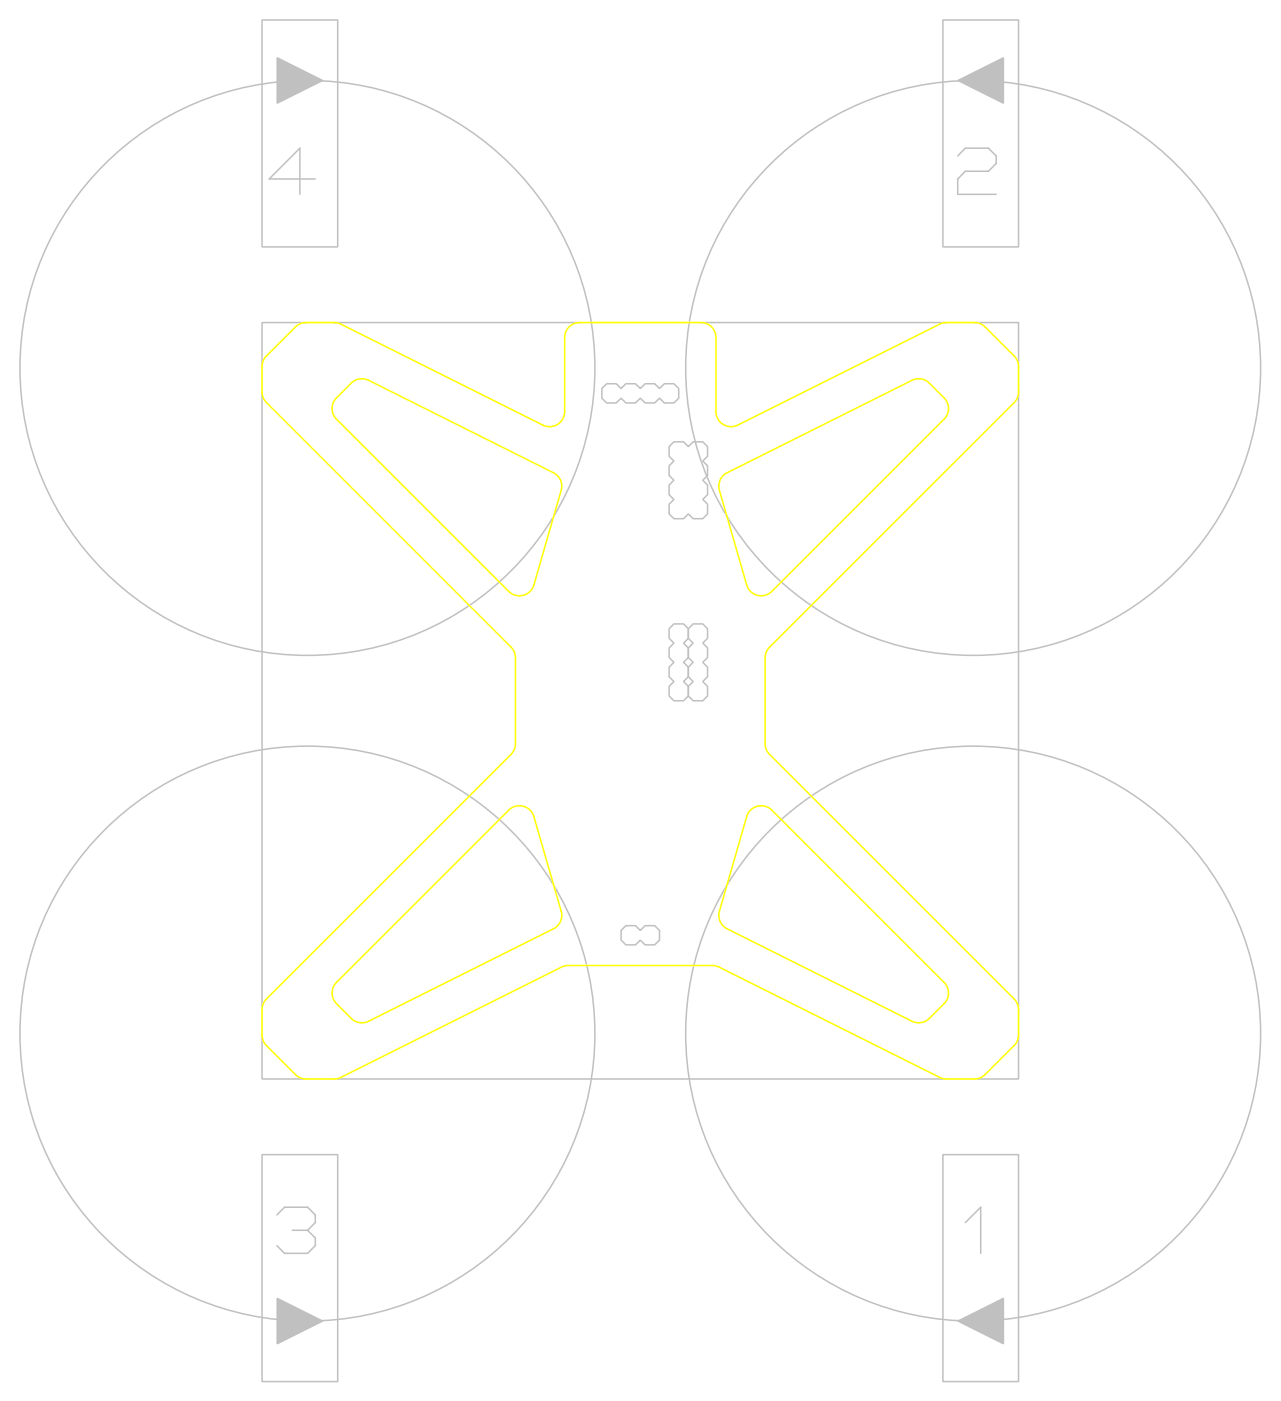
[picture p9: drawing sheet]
<svg xmlns="http://www.w3.org/2000/svg" width="169mm" height="185mm" viewBox="0 0 169 185" stroke-linecap="round" stroke-linejoin="round" font-family="sans-serif">
<g fill="none" stroke="#c0c0c0" stroke-width=".2">
<path d="M34.6 2.6h10v30h-10zM124.6 2.6h10v30h-10zM41.7 23.7h-6.1l4-4.1v6.1M126.6 20.6l1-1h3.1l1 1v1l-1 1h-3.1l-1 1.1v2h5.1M34.6 42.6h100v100h-100zM79.6 51.4l.6-.7h1.3l.6 .7 .6-.7h1.3l.6 .7 .7-.7h1.2l.7 .7 .6-.7h1.3l.6 .7v1.2l-.6 .7h-1.3l-.6-.7-.7 .7h-1.2l-.7-.7-.6 .7h-1.3l-.6-.7-.6 .7h-1.3l-.6-.7zM88.4 59l.7-.6h1.3l.6 .6 .6-.6h1.3l.6 .6v1.3l-.6 .6 .6 .7v1.3l-.6 .6 .6 .6v1.3l-.6 .6 .6 .7v1.2l-.6 .7h-1.3l-.6-.7-.6 .7h-1.3l-.7-.7v-1.2l.7-.7-.7-.6v-1.3l.7-.6-.7-.6v-1.3l.7-.7-.7-.6zM89.1 82.5h1.3l.6 .6v1.3l-.6 .6 .6 .7v1.2l-.6 .7 .6 .6v1.3l-.6 .6 .6 .6v1.3l-.6 .6h-1.3l-.7-.6v-1.3l.7-.6-.7-.6v-1.3l.7-.6-.7-.7v-1.2l.7-.7-.7-.6v-1.3zM91.6 82.5h1.3l.6 .6v1.3l-.6 .6 .6 .7v1.2l-.6 .7 .6 .6v1.3l-.6 .6 .6 .6v1.3l-.6 .6h-1.3l-.6-.6v-1.3l.6-.6-.6-.6v-1.3l.6-.6-.6-.7v-1.2l.6-.7-.6-.6v-1.3zM82.1 123l.6-.6h1.3l.6 .6 .7-.6h1.2l.7 .6v1.3l-.7 .6h-1.2l-.7-.6-.6 .6h-1.3l-.6-.6zM34.6 152.6h10v30h-10zM124.6 152.6h10v30h-10z"/>
<path d="M36.6 160.6l1-1h3.1l1 1v1l-1 1M38.6 162.6h2.1M40.7 162.6l1 1.1v1l-1 1h-3.1l-1-1M127.6 161.6l2-2v6.1"/>
<circle cx="40.6" cy="48.6" r="38"/>
<circle cx="128.6" cy="48.6" r="38"/>
<circle cx="40.6" cy="136.6" r="38"/>
<circle cx="128.6" cy="136.6" r="38"/>
</g>
<g fill="#c0c0c0" stroke="#c0c0c0" stroke-width=".2">
<path d="M126.6 10.6l6-3v6z"/>
<path d="M36.6 7.6l6 3-6 3z"/>
<path d="M36.6 171.6l6 3-6 3z"/>
<path d="M126.6 174.6l6-3v6z"/>
</g>
<path d="M44.5 52.6l1.9-2a2 2 0 0 1 2.3-.3l24.4 12.2a1.98 1.98 0 0 1 1.1 2.3l-3.6 12.5a2 2 0 0 1-3.4 .9l-22.7-22.8a1.99 1.99 0 0 1 0-2.8zM97.5 56.2l26.7-13.4 .9-.2h3.7a1.96 1.96 0 0 1 1.4 .6l3.8 3.8a1.96 1.96 0 0 1 .6 1.5v3.3a1.96 1.96 0 0 1-.6 1.4l-32.3 32.3a1.96 1.96 0 0 0-.6 1.5v11.3a1.96 1.96 0 0 0 .6 1.4l32.3 32.3a1.96 1.96 0 0 1 .6 1.5v3.3a1.96 1.96 0 0 1-.6 1.4l-3.8 3.8a1.96 1.96 0 0 1-1.4 .6h-3.7l-.9-.2-29.1-14.6-.9-.2h-19.1l-.6 .1-29.4 14.7-.9 .2h-3.7a1.96 1.96 0 0 1-1.5-.6l-3.8-3.8a1.96 1.96 0 0 1-.6-1.4v-3.3a1.96 1.96 0 0 1 .6-1.5l32.3-32.3a1.96 1.96 0 0 0 .6-1.4v-11.3a1.96 1.96 0 0 0-.6-1.5l-32.3-32.3a1.96 1.96 0 0 1-.6-1.4v-3.3a1.96 1.96 0 0 1 .6-1.5l3.8-3.8a1.96 1.96 0 0 1 1.5-.6h3.7l.9 .2 26.6 13.4a1.99 1.99 0 0 0 2.9-1.8v-9.8a1.98 1.98 0 0 1 2-2h16a1.98 1.98 0 0 1 2 2v9.8a1.99 1.99 0 0 0 2.9 1.8M95.4 63l.7-.5 24.4-12.2a2.01 2.01 0 0 1 2.3 .3l2 2a1.99 1.99 0 0 1 0 2.8l-22.8 22.8a2 2 0 0 1-3.3-.9l-3.6-12.6a2.03 2.03 0 0 1 .3-1.7zM99.2 107.1a2.01 2.01 0 0 1 2.8 0l22.8 22.8a1.99 1.99 0 0 1 0 2.8l-2 1.9a2 2 0 0 1-2.3 .4l-24.4-12.2a1.98 1.98 0 0 1-1-2.4l3.6-12.4 .2-.5zM44.5 129.9l22.7-22.8a2 2 0 0 1 3.4 .9l3.6 12.4a1.98 1.98 0 0 1-1.1 2.4l-24.4 12.2a2.01 2.01 0 0 1-2.3-.4l-1.9-1.9a1.99 1.99 0 0 1 0-2.8z" fill="none" stroke="#ff0" stroke-width=".2"/>
</svg>
